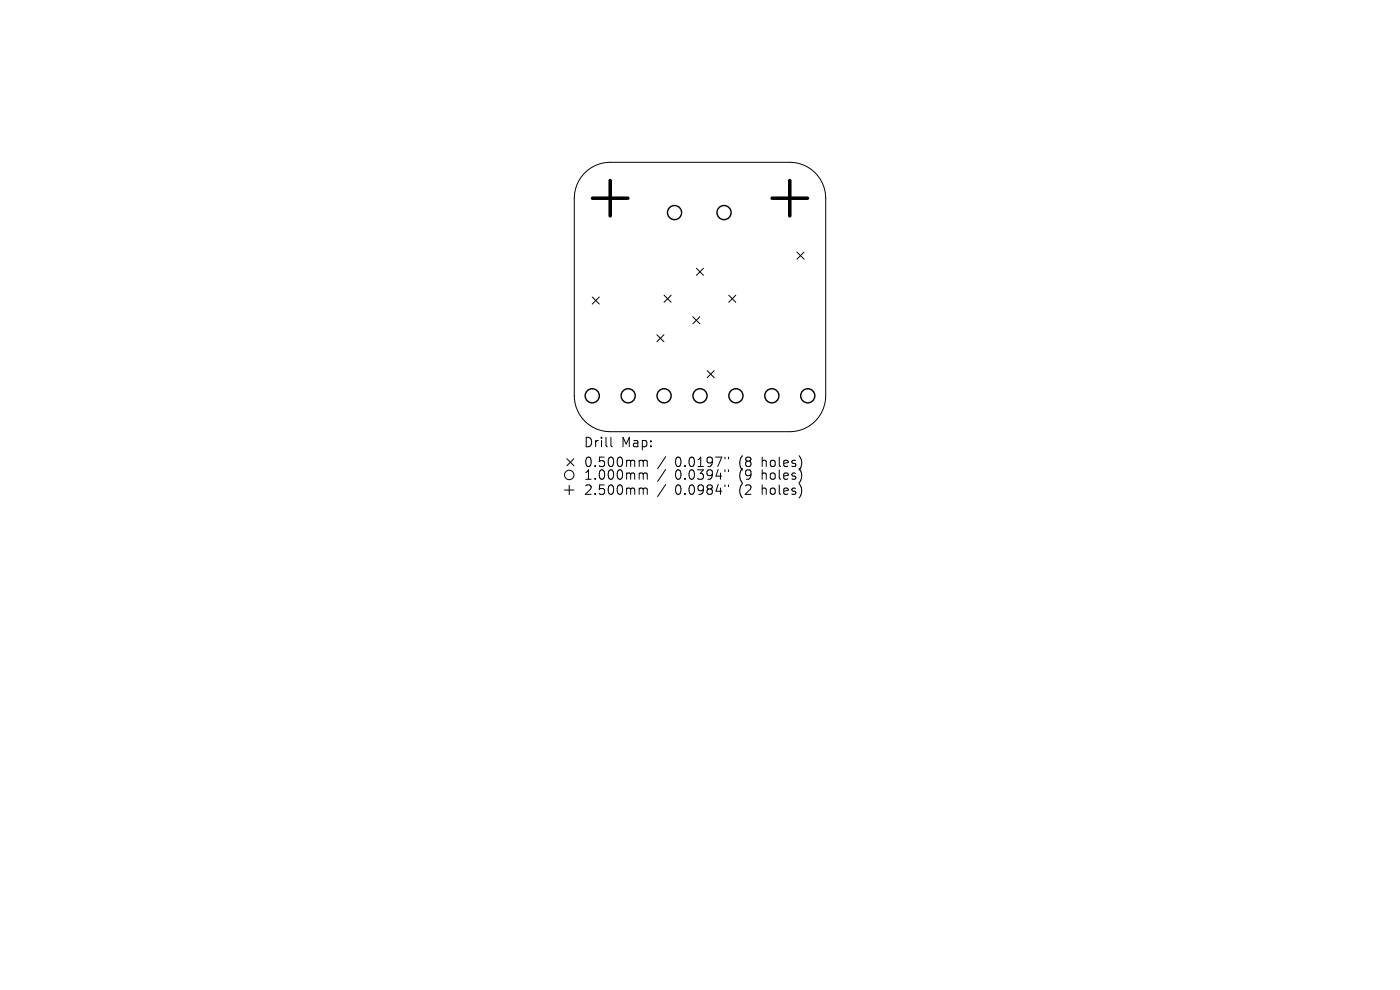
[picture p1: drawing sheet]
<svg xmlns="http://www.w3.org/2000/svg" width="297mm" height="210mm" viewBox="0 0 297 210" stroke-linecap="round" stroke-linejoin="round" font-family="sans-serif">
<defs><g id="words">
<g font-size="2.8">
<text x="123.8" y="95.2">Drill</text>
<text x="131.8" y="95.2">Map:</text>
<text x="123.8" y="99.4">0.500mm</text>
<text x="143.2" y="99.4">0.0197&quot;</text>
<text x="156.9" y="99.4">(8</text>
<text x="161.9" y="99.4">holes)</text>
<text x="123.8" y="102.1">1.000mm</text>
<text x="123.8" y="105.3">2.500mm</text>
<text x="143.2" y="102.1">0.0394&quot;</text>
<text x="143.2" y="105.3">0.0984&quot;</text>
<text x="156.9" y="102.1">(9</text>
<text x="156.9" y="105.3">(2</text>
<text x="161.9" y="102.1">holes)</text>
<text x="161.9" y="105.3">holes)</text>
</g>
</g></defs>
<g fill="none" stroke="#000" stroke-width=".21">
<path d="M123.9 36.8a7.6 7.6 0 0 1 5.6-2.4h38.1a7.6 7.6 0 0 1 7.6 7.6v42a7.6 7.6 0 0 1-7.6 7.6h-38.1a7.6 7.6 0 0 1-7.7-7.6v-42a7.6 7.6 0 0 1 2.1-5.2zM147.7 56.9l1.5 1.5M149.2 56.9l-1.5 1.5M169.1 53.5l1.5 1.5M170.6 53.5l-1.5 1.5M125.6 63l1.5 1.5M127.1 63l-1.5 1.5M139.4 71l1.5 1.5M140.9 71l-1.5 1.5M140.9 62.6l1.5 1.5M142.4 62.6l-1.5 1.5M147 67.2l1.5 1.5"/>
<path d="M148.5 67.2l-1.5 1.5M150 78.6l1.5 1.5M151.5 78.6l-1.5 1.5M154.6 62.6l1.5 1.5M156.1 62.6l-1.5 1.5M120.3 97.3l1.5 1.5M121.8 97.3l-1.5 1.5M129.6 92.8v1.7l.3 .3M135.9 97.6l.5 .1 .1 .2M136.5 97.9l.2-.3 .5 .1 .1 1.3M136.5 97.9v1.1M141.2 96.9l-1.7 2.5"/>
<path d="M141.2 99.6l-1.7 2.5M153.8 97v.3M153.8 99.7v.3M154.6 97v.3M154.6 99.7v.3M119.8 104h2M120.8 103v2M135.9 100.3h.3l.3 .3M135.9 103.5h.3l.3 .3M136.5 100.6v1.1M136.5 103.8v1.1M136.5 100.6l.2-.3 .5 .1 .1 1.3"/>
<path d="M136.5 103.8l.2-.3 .5 .1 .1 1.3M141.2 102.8l-1.7 2.5M153.8 102.9v.3M154.6 102.9v.3"/>
<circle cx="120.8" cy="100.8" r="1"/>
</g>
<g fill="none" stroke="#000" stroke-width=".3">
<circle cx="143.1" cy="45.1" r="1.5"/>
<circle cx="153.6" cy="45.1" r="1.5"/>
<circle cx="125.6" cy="84" r="1.5"/>
<circle cx="133.3" cy="84" r="1.5"/>
<circle cx="140.9" cy="84" r="1.5"/>
<circle cx="148.5" cy="84" r="1.5"/>
<circle cx="156.1" cy="84" r="1.5"/>
<circle cx="163.7" cy="84" r="1.5"/>
<circle cx="171.4" cy="84" r="1.5"/>
</g>
<path d="M129.5 38.3v7.5M167.6 38.3v7.5M125.7 42h7.5M163.8 42h7.5" fill="none" stroke="#000" stroke-width=".75"/>
<use href="#words"/>
</svg>
